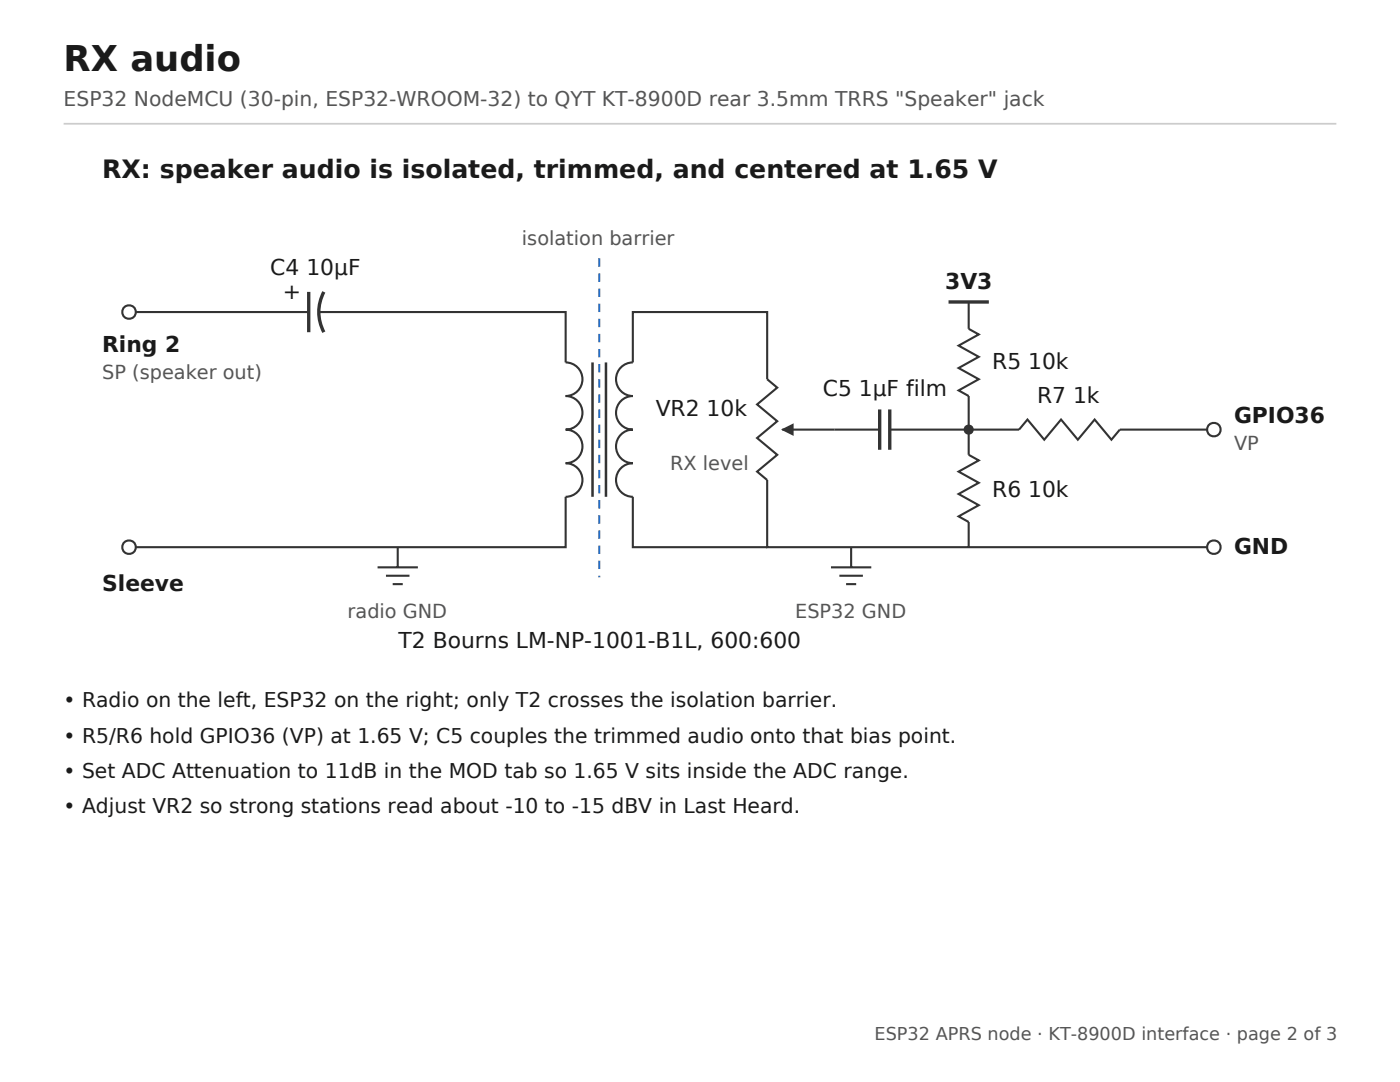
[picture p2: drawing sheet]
<svg xmlns="http://www.w3.org/2000/svg" width="210mm" height="162mm" viewBox="0 0 210 162" stroke-linecap="round" stroke-linejoin="round" font-family="sans-serif">
<defs><g id="words">
<text font-size="5.3" fill="#1a1a1a" x="9.5" y="10.6">RX audio</text>
<text font-size="3.8" fill="#1a1a1a" x="15.3" y="26.6">RX: speaker audio is isolated, trimmed, and centered at 1.65 V</text>
<g font-size="3.3" fill="#1a1a1a">
<text x="40.5" y="41.2">C4 10µF</text>
<text x="42.3" y="44.7">+</text>
<text x="141.5" y="43.2">3V3</text>
<text x="15.3" y="52.7">Ring 2</text>
<text x="123.2" y="59.3">C5 1µF film</text>
<text x="148.5" y="55.2">R5 10k</text>
<text x="98.1" y="62.3">VR2 10k</text>
<text x="155.2" y="60.3">R7 1k</text>
<text x="184.7" y="63.3">GPIO36</text>
<text x="148.5" y="74.3">R6 10k</text>
<text x="184.7" y="82.9">GND</text>
<text x="15.3" y="88.4">Sleeve</text>
<text x="59.7" y="97">T2 Bourns LM-NP-1001-B1L, 600:600</text>
</g>
<text font-size="3" fill="#555" x="9.5" y="15.9">ESP32 NodeMCU (30-pin, ESP32-WROOM-32) to QYT KT-8900D rear 3.5mm TRRS &quot;Speaker&quot; jack</text>
<g font-size="3" fill="#1a1a1a">
<text x="9.5" y="105.8">• Radio on the left, ESP32 on the right; only T2 crosses the isolation barrier.</text>
<text x="9.5" y="111.1">• R5/R6 hold GPIO36 (VP) at 1.65 V; C5 couples the trimmed audio onto that bias point.</text>
<text x="9.5" y="116.4">• Set ADC Attenuation to 11dB in the MOD tab so 1.65 V sits inside the ADC range.</text>
<text x="9.5" y="121.7">• Adjust VR2 so strong stations read about -10 to -15 dBV in Last Heard.</text>
</g>
<g font-size="2.9" fill="#555">
<text x="78.1" y="36.6">isolation barrier</text>
<text x="15.3" y="56.8">SP (speaker out)</text>
<text x="100.3" y="70.3">RX level</text>
<text x="184.7" y="67.3">VP</text>
<text x="52" y="92.4">radio GND</text>
<text x="119" y="92.4">ESP32 GND</text>
</g>
<text font-size="2.6" fill="#555" x="130.9" y="155.6">ESP32 APRS node · KT-8900D interface · page 2 of 3</text>
</g></defs>
<path d="M9.5 18.5h190.5" fill="none" stroke="#ccc" stroke-width=".26"/>
<path d="M9.3 19h191v83h-191z" fill="#fff"/>
<path d="M20.3 46.7h25.9M47.7 46.7h37v7.5M94.7 54.2v-7.5h20.1v10.1M145 45.2v4M145 59.3v8.8M84.7 74.3v7.6h-64.4M94.7 74.3v7.6h20.1M114.8 71.8v10.1h65.9M124.9 64.3h6.8M133.2 64.3h19.3M145 78.1v3.8M167.6 64.3h13.1" fill="none" stroke="#333" stroke-width=".31"/>
<path d="M142 45.2h6" fill="none" stroke="#333" stroke-width=".5"/>
<path d="M89.7 38.7v47.7" fill="none" stroke="#1f6fd1" stroke-width=".31" stroke-dasharray="1.3 1" stroke-linecap="butt"/>
<circle cx="19.3" cy="46.7" r="1.01" fill="#fff" stroke="#333" stroke-width=".31"/>
<path d="M46.2 43.7v6M48.5 43.7a6.4 6.4 0 0 0 0 6" fill="none" stroke="#333" stroke-width=".5"/>
<circle cx="19.3" cy="81.9" r="1.01" fill="#fff" stroke="#333" stroke-width=".31"/>
<path d="M84.7 54.2a2.51 2.51 0 0 1 2.5 2.6 2.51 2.51 0 0 1-2.5 2.5 2.51 2.51 0 0 1 2.5 2.5 2.51 2.51 0 0 1-2.5 2.5 2.51 2.51 0 0 1 2.5 2.5 2.51 2.51 0 0 1-2.5 2.5 2.51 2.51 0 0 1 2.5 2.5 2.51 2.51 0 0 1-2.5 2.5M94.7 54.2a2.51 2.51 0 0 0-2.5 2.6 2.51 2.51 0 0 0 2.5 2.5 2.51 2.51 0 0 0-2.5 2.5 2.51 2.51 0 0 0 2.5 2.5 2.51 2.51 0 0 0-2.5 2.5 2.51 2.51 0 0 0 2.5 2.5 2.51 2.51 0 0 0-2.5 2.5 2.51 2.51 0 0 0 2.5 2.5M114.8 56.8l1.5 1.2-3 2.5 3 2.5-3 2.6 3 2.5-3 2.5 1.5 1.2M117.1 64.3h7.8" fill="none" stroke="#333" stroke-width=".31"/>
<path d="M88.7 54.2v20.1zM90.7 54.2v20.1z" fill="#000" stroke="#333" stroke-width=".38"/>
<path d="M116.9 64.3l1.9-.9v1.8z" fill="#333"/>
<path d="M131.7 61.3v6zM133.2 61.3v6z" fill="#000" stroke="#333" stroke-width=".5"/>
<circle cx="145" cy="64.3" r=".76" fill="#333"/>
<path d="M145 49.2l1.5 .9-3 1.6 3 1.7-3 1.7 3 1.7-3 1.6 1.5 .9M145 68.1l1.5 .8-3 1.7 3 1.7-3 1.6 3 1.7-3 1.7 1.5 .8M152.5 64.3l1.3-1.5 2.5 3 2.5-3 2.5 3 2.5-3 2.6 3 1.2-1.5" fill="none" stroke="#333" stroke-width=".31"/>
<g fill="#fff" stroke="#333" stroke-width=".31">
<circle cx="181.7" cy="64.3" r="1.01"/>
<circle cx="181.7" cy="81.9" r="1.01"/>
</g>
<path d="M56.5 84.9h6M57.8 86.2h3.5M58.8 87.4h1.5M59.5 81.9v3M124.4 84.9h6M125.6 86.2h3.6M126.6 87.4h1.6M127.4 81.9v3" fill="none" stroke="#333" stroke-width=".31"/>
<use href="#words"/>
</svg>
